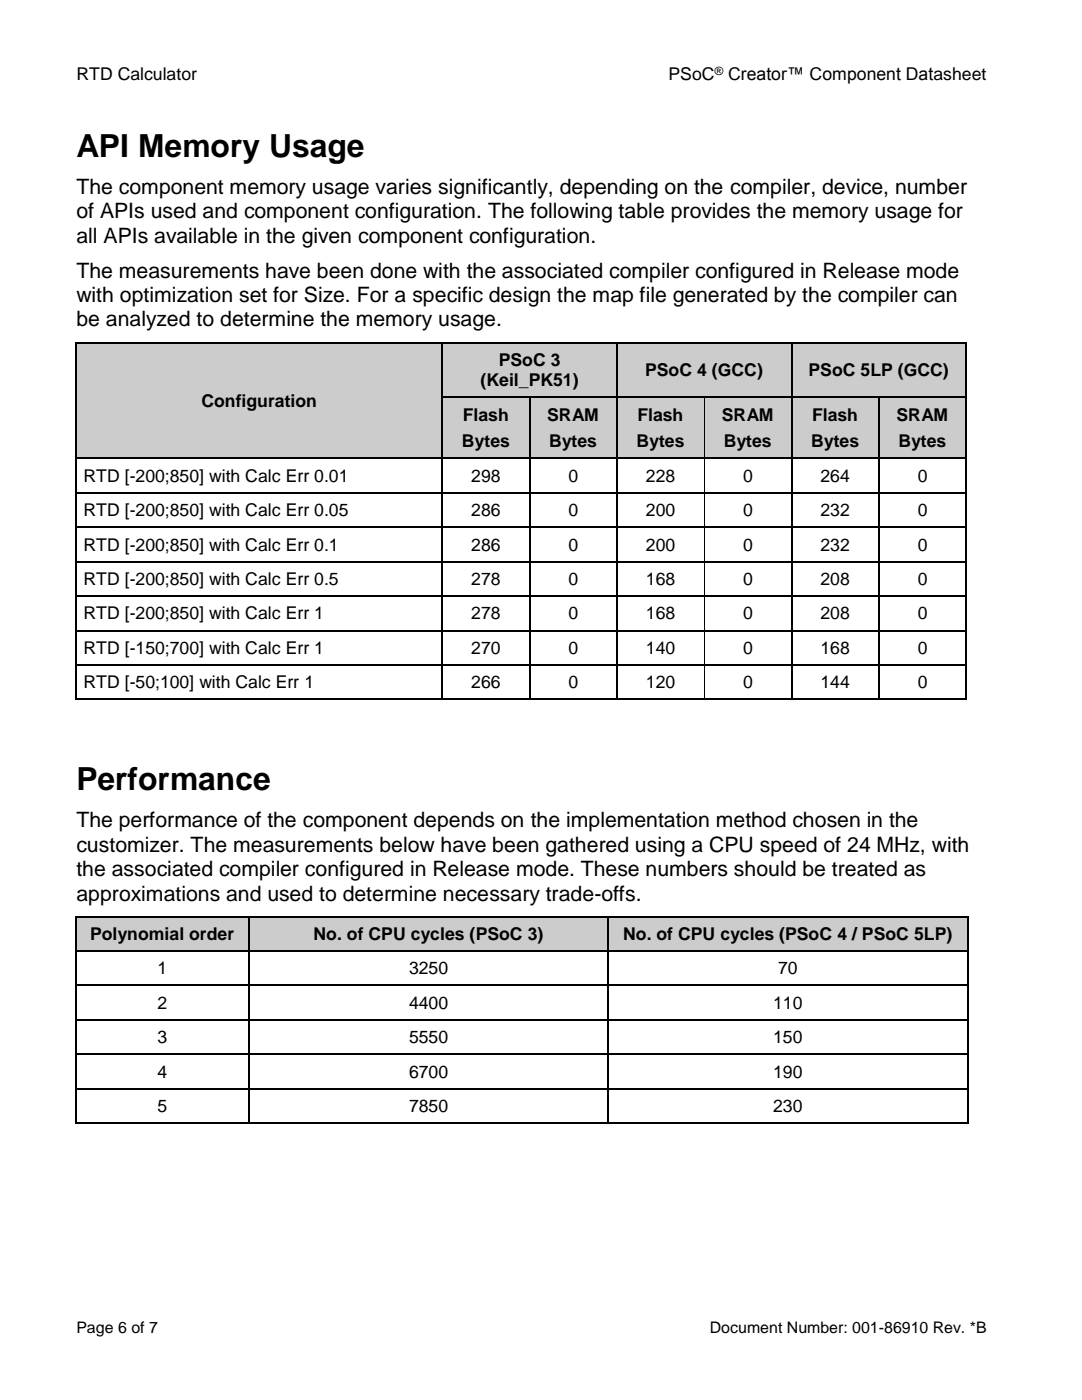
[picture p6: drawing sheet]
<svg xmlns="http://www.w3.org/2000/svg" width="216mm" height="279mm" viewBox="0 0 216 279" stroke-linecap="round" stroke-linejoin="round" font-family="sans-serif">
<defs><g id="words">
<g font-size="6.3">
<text x="15.2" y="31.2">API Memory Usage</text>
<text x="15.2" y="157.6">Performance</text>
</g>
<g font-size="4.2">
<text x="15.2" y="38.7">The component memory usage varies significantly, depending on the compiler, device, number</text>
<text x="15.2" y="43.6">of APIs used and component configuration. The following table provides the memory usage for</text>
<text x="15.2" y="48.4">all APIs available in the given component configuration.</text>
<text x="15.2" y="55.4">The measurements have been done with the associated compiler configured in Release mode</text>
<text x="15.2" y="60.3">with optimization set for Size. For a specific design the map file generated by the compiler can</text>
<text x="15.2" y="65.2">be analyzed to determine the memory usage.</text>
<text x="15.2" y="165.1">The performance of the component depends on the implementation method chosen in the</text>
<text x="15.2" y="170">customizer. The measurements below have been gathered using a CPU speed of 24 MHz, with</text>
<text x="15.2" y="174.9">the associated compiler configured in Release mode. These numbers should be treated as</text>
<text x="15.2" y="179.7">approximations and used to determine necessary trade-offs.</text>
</g>
<g font-size="3.5">
<text x="15.2" y="16">RTD Calculator</text>
<text x="133.4" y="16">PSoC</text>
<text x="145.3" y="16">Creator™ Component Datasheet</text>
<text x="95.9" y="77.1">(Keil_PK51)</text>
<text x="99.5" y="73">PSoC 3</text>
<text x="128.8" y="75.1">PSoC 4 (GCC)</text>
<text x="161.4" y="75.1">PSoC 5LP (GCC)</text>
<text x="40.2" y="81.2">Configuration</text>
<text x="92.3" y="84">Flash</text>
<text x="109.2" y="84">SRAM</text>
<text x="127.2" y="84">Flash</text>
<text x="144" y="84">SRAM</text>
<text x="162" y="84">Flash</text>
<text x="178.9" y="84">SRAM</text>
<text x="92.2" y="89.2">Bytes</text>
<text x="109.6" y="89.2">Bytes</text>
<text x="127" y="89.2">Bytes</text>
<text x="144.4" y="89.2">Bytes</text>
<text x="161.9" y="89.2">Bytes</text>
<text x="179.3" y="89.2">Bytes</text>
<text x="16.6" y="96.2">RTD [-200;850] with Calc Err 0.01</text>
<text x="94" y="96.2">298</text>
<text x="113.4" y="96.2">0</text>
<text x="128.9" y="96.2">228</text>
<text x="148.3" y="96.2">0</text>
<text x="163.7" y="96.2">264</text>
<text x="183.1" y="96.2">0</text>
<text x="16.6" y="103.1">RTD [-200;850] with Calc Err 0.05</text>
<text x="94" y="103.1">286</text>
<text x="113.4" y="103.1">0</text>
<text x="128.9" y="103.1">200</text>
<text x="148.3" y="103.1">0</text>
<text x="163.7" y="103.1">232</text>
<text x="183.1" y="103.1">0</text>
<text x="16.6" y="109.9">RTD [-200;850] with Calc Err 0.1</text>
<text x="94" y="109.9">286</text>
<text x="113.4" y="109.9">0</text>
<text x="128.9" y="109.9">200</text>
<text x="148.3" y="109.9">0</text>
<text x="163.7" y="109.9">232</text>
<text x="183.1" y="109.9">0</text>
<text x="16.6" y="116.8">RTD [-200;850] with Calc Err 0.5</text>
<text x="94" y="116.8">278</text>
<text x="113.4" y="116.8">0</text>
<text x="128.9" y="116.8">168</text>
<text x="148.3" y="116.8">0</text>
<text x="163.7" y="116.8">208</text>
<text x="183.1" y="116.8">0</text>
<text x="16.6" y="123.6">RTD [-200;850] with Calc Err 1</text>
<text x="94" y="123.6">278</text>
<text x="113.4" y="123.6">0</text>
<text x="128.9" y="123.6">168</text>
<text x="148.3" y="123.6">0</text>
<text x="163.7" y="123.6">208</text>
<text x="183.1" y="123.6">0</text>
<text x="16.6" y="130.5">RTD [-150;700] with Calc Err 1</text>
<text x="94" y="130.5">270</text>
<text x="113.4" y="130.5">0</text>
<text x="128.9" y="130.5">140</text>
<text x="148.3" y="130.5">0</text>
<text x="163.7" y="130.5">168</text>
<text x="183.1" y="130.5">0</text>
<text x="16.6" y="137.3">RTD [-50;100] with Calc Err 1</text>
<text x="94" y="137.3">266</text>
<text x="113.4" y="137.3">0</text>
<text x="128.9" y="137.3">120</text>
<text x="148.3" y="137.3">0</text>
<text x="163.7" y="137.3">144</text>
<text x="183.1" y="137.3">0</text>
<text x="18" y="187.6">Polynomial order</text>
<text x="62.6" y="187.6">No. of CPU cycles (PSoC 3)</text>
<text x="124.4" y="187.6">No. of CPU cycles (PSoC 4 / PSoC 5LP)</text>
<text x="31.4" y="194.5">1</text>
<text x="81.6" y="194.5">3250</text>
<text x="155.3" y="194.5">70</text>
<text x="31.4" y="201.3">2</text>
<text x="81.6" y="201.3">4400</text>
<text x="154.3" y="201.3">110</text>
<text x="31.4" y="208.2">3</text>
<text x="81.6" y="208.2">5550</text>
<text x="154.3" y="208.2">150</text>
<text x="31.4" y="215">4</text>
<text x="81.6" y="215">6700</text>
<text x="154.3" y="215">190</text>
<text x="31.4" y="221.9">5</text>
<text x="81.6" y="221.9">7850</text>
<text x="154.3" y="221.9">230</text>
</g>
<g font-size="3.2">
<text x="15.2" y="266.1">Page 6 of 7</text>
<text x="141.6" y="266.1">Document Number: 001-86910 Rev. *B</text>
</g>
<text font-size="2.3" x="142.6" y="14.9">®</text>
</g></defs>
<g fill="#ccc">
<path d="M15.4 68.5h72.8v22.9h-72.8z" fill-rule="evenodd"/>
<path d="M15.4 76.7h72.8v6.5h-72.8z" fill-rule="evenodd"/>
<path d="M88.4 68.5h34.6v10.7h-34.6z" fill-rule="evenodd"/>
<path d="M88.4 68.5h34.6v5.4h-34.6z" fill-rule="evenodd"/>
<path d="M88.4 73.9h34.6v5.3h-34.6z" fill-rule="evenodd"/>
<path d="M123.3 68.5h34.5v10.7h-34.5z" fill-rule="evenodd"/>
<path d="M125 70.6h31.1v6.5h-31.1z" fill-rule="evenodd"/>
<path d="M158.1 68.5h34.6v10.7h-34.6z" fill-rule="evenodd"/>
<path d="M159.9 70.6h31v6.5h-31z" fill-rule="evenodd"/>
</g>
<g fill="#000">
<path d="M15.1 68.2h.3v.3h-.3z" fill-rule="evenodd"/>
<path d="M15.1 68.2h.3v.3h-.3z" fill-rule="evenodd"/>
<path d="M88.2 68.2h.2v.3h-.2z" fill-rule="evenodd"/>
<path d="M123 68.2h.3v.3h-.3z" fill-rule="evenodd"/>
<path d="M157.8 68.2h.3v.3h-.3z" fill-rule="evenodd"/>
<path d="M192.7 68.2h.2v.3h-.2z" fill-rule="evenodd"/>
<path d="M192.7 68.2h.2v.3h-.2z" fill-rule="evenodd"/>
</g>
<path d="M15.2 68.5v10.7M15.4 68.4h72.8M88.3 68.5v10.7M88.4 68.4h34.6M123.1 68.5v10.7M123.3 68.4h34.5M158 68.5v10.7M158.1 68.4h34.6M192.8 68.5v10.7" fill="none" stroke="#000" stroke-width=".25"/>
<g fill="#ccc">
<path d="M88.4 79.5h17.2v11.9h-17.2z" fill-rule="evenodd"/>
<path d="M88.4 79.5h17.2v6.5h-17.2z" fill-rule="evenodd"/>
<path d="M88.4 86h17.2v5.4h-17.2z" fill-rule="evenodd"/>
<path d="M105.8 79.5h17.2v11.9h-17.2z" fill-rule="evenodd"/>
<path d="M107.6 79.5h13.6v6.5h-13.6z" fill-rule="evenodd"/>
<path d="M107.6 86h13.6v5.4h-13.6z" fill-rule="evenodd"/>
<path d="M123.3 79.5h17.1v11.9h-17.1z" fill-rule="evenodd"/>
<path d="M125 79.5h13.6v6.5h-13.6z" fill-rule="evenodd"/>
<path d="M125 86h13.6v5.4h-13.6z" fill-rule="evenodd"/>
<path d="M140.6 79.5h17.2v11.9h-17.2z" fill-rule="evenodd"/>
<path d="M142.4 79.5h13.7v6.5h-13.7z" fill-rule="evenodd"/>
<path d="M142.4 86h13.7v5.4h-13.7z" fill-rule="evenodd"/>
<path d="M158.1 79.5h17.2v11.9h-17.2z" fill-rule="evenodd"/>
<path d="M159.9 79.5h13.6v6.5h-13.6z" fill-rule="evenodd"/>
<path d="M159.9 86h13.6v5.4h-13.6z" fill-rule="evenodd"/>
<path d="M175.5 79.5h17.2v11.9h-17.2z" fill-rule="evenodd"/>
<path d="M177.3 79.5h13.6v6.5h-13.6z" fill-rule="evenodd"/>
<path d="M177.3 86h13.6v5.4h-13.6z" fill-rule="evenodd"/>
</g>
<g fill="#000">
<path d="M15.1 79.2h.3v.2h-.3z" fill-rule="evenodd"/>
<path d="M88.2 79.2h.2v.2h-.2z" fill-rule="evenodd"/>
<path d="M105.6 79.2h.2v.2h-.2z" fill-rule="evenodd"/>
<path d="M123 79.2h.3v.2h-.3z" fill-rule="evenodd"/>
<path d="M140.4 79.2h.3v.2h-.3z" fill-rule="evenodd"/>
<path d="M157.8 79.2h.3v.2h-.3z" fill-rule="evenodd"/>
<path d="M175.3 79.2h.2v.2h-.2z" fill-rule="evenodd"/>
<path d="M192.7 79.2h.2v.2h-.2z" fill-rule="evenodd"/>
<path d="M15.1 91.4h.3v.2h-.3z" fill-rule="evenodd"/>
<path d="M15.1 98.2h.3v.3h-.3z" fill-rule="evenodd"/>
<path d="M88.2 91.4h.2v.2h-.2z" fill-rule="evenodd"/>
<path d="M88.2 98.2h.2v.3h-.2z" fill-rule="evenodd"/>
<path d="M105.6 91.4h.2v.2h-.2z" fill-rule="evenodd"/>
<path d="M105.6 98.2h.2v.3h-.2z" fill-rule="evenodd"/>
<path d="M123 91.4h.3v.2h-.3z" fill-rule="evenodd"/>
<path d="M123 98.2h.3v.3h-.3z" fill-rule="evenodd"/>
<path d="M140.4 91.4h.3v.2h-.3z" fill-rule="evenodd"/>
<path d="M140.4 98.2h.3v.3h-.3z" fill-rule="evenodd"/>
<path d="M157.8 91.4h.3v.2h-.3z" fill-rule="evenodd"/>
<path d="M157.8 98.2h.3v.3h-.3z" fill-rule="evenodd"/>
<path d="M175.3 91.4h.2v.2h-.2z" fill-rule="evenodd"/>
<path d="M175.3 98.2h.2v.3h-.2z" fill-rule="evenodd"/>
<path d="M192.7 91.4h.2v.2h-.2z" fill-rule="evenodd"/>
<path d="M192.7 98.2h.2v.3h-.2z" fill-rule="evenodd"/>
<path d="M15.1 105.1h.3v.2h-.3z" fill-rule="evenodd"/>
<path d="M15.1 111.9h.3v.3h-.3z" fill-rule="evenodd"/>
<path d="M15.1 118.8h.3v.3h-.3z" fill-rule="evenodd"/>
<path d="M88.2 105.1h.2v.2h-.2z" fill-rule="evenodd"/>
<path d="M88.2 111.9h.2v.3h-.2z" fill-rule="evenodd"/>
<path d="M88.2 118.8h.2v.3h-.2z" fill-rule="evenodd"/>
<path d="M105.6 105.1h.2v.2h-.2z" fill-rule="evenodd"/>
<path d="M105.6 111.9h.2v.3h-.2z" fill-rule="evenodd"/>
<path d="M105.6 118.8h.2v.3h-.2z" fill-rule="evenodd"/>
<path d="M123 105.1h.3v.2h-.3z" fill-rule="evenodd"/>
<path d="M123 111.9h.3v.3h-.3z" fill-rule="evenodd"/>
<path d="M123 118.8h.3v.3h-.3z" fill-rule="evenodd"/>
<path d="M140.4 105.1h.3v.2h-.3z" fill-rule="evenodd"/>
<path d="M140.4 111.9h.3v.3h-.3z" fill-rule="evenodd"/>
<path d="M140.4 118.8h.3v.3h-.3z" fill-rule="evenodd"/>
<path d="M157.8 105.1h.3v.2h-.3z" fill-rule="evenodd"/>
<path d="M157.8 111.9h.3v.3h-.3z" fill-rule="evenodd"/>
<path d="M157.8 118.8h.3v.3h-.3z" fill-rule="evenodd"/>
<path d="M175.3 105.1h.2v.2h-.2z" fill-rule="evenodd"/>
<path d="M175.3 111.9h.2v.3h-.2z" fill-rule="evenodd"/>
<path d="M175.3 118.8h.2v.3h-.2z" fill-rule="evenodd"/>
<path d="M192.7 105.1h.2v.2h-.2z" fill-rule="evenodd"/>
<path d="M192.7 111.9h.2v.3h-.2z" fill-rule="evenodd"/>
<path d="M192.7 118.8h.2v.3h-.2z" fill-rule="evenodd"/>
<path d="M15.1 125.7h.3v.3h-.3z" fill-rule="evenodd"/>
<path d="M15.1 132.6h.3v.2h-.3z" fill-rule="evenodd"/>
<path d="M15.1 139.4h.3v.3h-.3z" fill-rule="evenodd"/>
<path d="M15.1 139.4h.3v.3h-.3z" fill-rule="evenodd"/>
<path d="M88.2 125.7h.2v.3h-.2z" fill-rule="evenodd"/>
<path d="M88.2 132.6h.2v.2h-.2z" fill-rule="evenodd"/>
<path d="M88.2 139.4h.2v.3h-.2z" fill-rule="evenodd"/>
<path d="M105.6 125.7h.2v.3h-.2z" fill-rule="evenodd"/>
<path d="M105.6 132.6h.2v.2h-.2z" fill-rule="evenodd"/>
<path d="M105.6 139.4h.2v.3h-.2z" fill-rule="evenodd"/>
<path d="M123 125.7h.3v.3h-.3z" fill-rule="evenodd"/>
<path d="M123 132.6h.3v.2h-.3z" fill-rule="evenodd"/>
<path d="M123 139.4h.3v.3h-.3z" fill-rule="evenodd"/>
<path d="M140.4 125.7h.3v.3h-.3z" fill-rule="evenodd"/>
<path d="M140.4 132.6h.3v.2h-.3z" fill-rule="evenodd"/>
<path d="M140.4 139.4h.3v.3h-.3z" fill-rule="evenodd"/>
<path d="M157.8 125.7h.3v.3h-.3z" fill-rule="evenodd"/>
<path d="M157.8 132.6h.3v.2h-.3z" fill-rule="evenodd"/>
<path d="M157.8 139.4h.3v.3h-.3z" fill-rule="evenodd"/>
<path d="M175.3 125.7h.2v.3h-.2z" fill-rule="evenodd"/>
<path d="M175.3 132.6h.2v.2h-.2z" fill-rule="evenodd"/>
<path d="M175.3 139.4h.2v.3h-.2z" fill-rule="evenodd"/>
<path d="M192.7 125.7h.2v.3h-.2z" fill-rule="evenodd"/>
<path d="M192.7 132.6h.2v.2h-.2z" fill-rule="evenodd"/>
<path d="M192.7 139.4h.2v.3h-.2z" fill-rule="evenodd"/>
<path d="M192.7 139.4h.2v.3h-.2z" fill-rule="evenodd"/>
</g>
<g fill="none" stroke="#000" stroke-width=".25">
<path d="M15.2 79.4v12M88.3 79.4v12M88.4 79.3h17.2M105.7 79.4v12M105.8 79.3h17.2M123.1 79.4v12M123.3 79.3h17.1M140.7 79.3h17.1M158 79.4v12M158.1 79.3h17.2M175.4 79.4v12M175.5 79.3h17.2"/>
<path d="M192.8 79.4v12M15.2 91.6v6.6M15.2 98.5v6.6M15.4 98.4h72.8M88.3 91.6v6.6M88.3 98.5v6.6M88.4 98.4h17.2M105.7 91.6v6.6M105.7 98.5v6.6M105.8 98.4h17.2M123.1 91.6v6.6M123.1 98.5v6.6"/>
<path d="M123.3 98.4h17.1M140.7 98.4h17.1M158 91.6v6.6M158 98.5v6.6M158.1 98.4h17.2M175.4 91.6v6.6M175.4 98.5v6.6M175.5 98.4h17.2M192.8 91.6v6.6M192.8 98.5v6.6M15.2 105.3v6.6M15.2 112.2v6.6"/>
<path d="M15.2 119.1v6.6M15.4 105.2h72.8M15.4 112.1h72.8M15.4 119h72.8M88.3 105.3v6.6M88.3 112.2v6.6M88.3 119.1v6.6M88.4 105.2h17.2M88.4 112.1h17.2M88.4 119h17.2M105.7 105.3v6.6M105.7 112.2v6.6"/>
<path d="M105.7 119.1v6.6M105.8 105.2h17.2M105.8 112.1h17.2M105.8 119h17.2M123.1 105.3v6.6M123.1 112.2v6.6M123.1 119.1v6.6M123.3 105.2h17.1M123.3 112.1h17.1M123.3 119h17.1M140.7 105.2h17.1M140.7 112.1h17.1"/>
<path d="M140.7 119h17.1M158 105.3v6.6M158 112.2v6.6M158 119.1v6.6M158.1 105.2h17.2M158.1 112.1h17.2M158.1 119h17.2M175.4 105.3v6.6M175.4 112.2v6.6M175.4 119.1v6.6M175.5 105.2h17.2M175.5 112.1h17.2"/>
<path d="M175.5 119h17.2M192.8 105.3v6.6M192.8 112.2v6.6M192.8 119.1v6.6M15.2 126v6.6M15.2 132.8v6.6M15.4 125.8h72.8M15.4 132.7h72.8M15.4 139.5h72.8M88.3 126v6.6M88.3 132.8v6.6M88.4 125.8h17.2"/>
<path d="M88.4 132.7h17.2M88.4 139.5h17.2M105.7 126v6.6M105.7 132.8v6.6M105.8 125.8h17.2M105.8 132.7h17.2M105.8 139.5h17.2M123.1 126v6.6M123.1 132.8v6.6M123.3 125.8h17.1M123.3 132.7h17.1M123.3 139.5h17.1"/>
<path d="M140.7 125.8h17.1M140.7 132.7h17.1M140.7 139.5h17.1M158 126v6.6M158 132.8v6.6M158.1 125.8h17.2M158.1 132.7h17.2M158.1 139.5h17.2M175.4 126v6.6M175.4 132.8v6.6M175.5 125.8h17.2M175.5 132.7h17.2"/>
<path d="M175.5 139.5h17.2M192.8 126v6.6M192.8 132.8v6.6"/>
</g>
<path d="M140.5 79.4v12M140.5 91.6v6.6M140.5 98.5v6.6M140.5 105.3v6.6M140.5 112.2v6.6M140.5 119.1v6.6M140.5 126v6.6M140.5 132.8v6.6" fill="none" stroke="#000" stroke-width=".2"/>
<path d="M15.4 91.5h72.8M88.4 91.5h17.2M105.8 91.5h17.2M123.3 91.5h17.1M140.7 91.5h17.1M158.1 91.5h17.2M175.5 91.5h17.2" fill="none" stroke="#000" stroke-width=".26"/>
<g fill="#ccc">
<path d="M15.2 183.1h34.3v6.6h-34.3z" fill-rule="evenodd"/>
<path d="M15.2 183.1h34.3v6.6h-34.3z" fill-rule="evenodd"/>
<path d="M49.8 183.1h71.4v6.6h-71.4z" fill-rule="evenodd"/>
<path d="M49.8 183.1h71.4v6.6h-71.4z" fill-rule="evenodd"/>
<path d="M121.5 183.1h71.4v6.6h-71.4z" fill-rule="evenodd"/>
<path d="M121.5 183.1h71.4v6.6h-71.4z" fill-rule="evenodd"/>
</g>
<g fill="#000">
<path d="M15 182.8h.2v.3h-.2z" fill-rule="evenodd"/>
<path d="M15 182.8h.2v.3h-.2z" fill-rule="evenodd"/>
<path d="M15 189.7h.2v.2h-.2z" fill-rule="evenodd"/>
<path d="M15 196.5h.2v.3h-.2z" fill-rule="evenodd"/>
<path d="M49.6 182.8h.2v.3h-.2z" fill-rule="evenodd"/>
<path d="M49.6 189.7h.2v.2h-.2z" fill-rule="evenodd"/>
<path d="M49.6 196.5h.2v.3h-.2z" fill-rule="evenodd"/>
<path d="M121.3 182.8h.2v.3h-.2z" fill-rule="evenodd"/>
<path d="M121.3 189.7h.2v.2h-.2z" fill-rule="evenodd"/>
<path d="M121.3 196.5h.2v.3h-.2z" fill-rule="evenodd"/>
<path d="M192.9 182.8h.3v.3h-.3z" fill-rule="evenodd"/>
<path d="M192.9 182.8h.3v.3h-.3z" fill-rule="evenodd"/>
<path d="M192.9 189.7h.3v.2h-.3z" fill-rule="evenodd"/>
<path d="M192.9 196.5h.3v.3h-.3z" fill-rule="evenodd"/>
<path d="M15 203.4h.2v.2h-.2z" fill-rule="evenodd"/>
<path d="M15 210.3h.2v.2h-.2z" fill-rule="evenodd"/>
<path d="M15 217.1h.2v.3h-.2z" fill-rule="evenodd"/>
<path d="M49.6 203.4h.2v.2h-.2z" fill-rule="evenodd"/>
<path d="M49.6 210.3h.2v.2h-.2z" fill-rule="evenodd"/>
<path d="M49.6 217.1h.2v.3h-.2z" fill-rule="evenodd"/>
<path d="M121.3 203.4h.2v.2h-.2z" fill-rule="evenodd"/>
<path d="M121.3 210.3h.2v.2h-.2z" fill-rule="evenodd"/>
<path d="M121.3 217.1h.2v.3h-.2z" fill-rule="evenodd"/>
<path d="M192.9 203.4h.3v.2h-.3z" fill-rule="evenodd"/>
<path d="M192.9 210.3h.3v.2h-.3z" fill-rule="evenodd"/>
<path d="M192.9 217.1h.3v.3h-.3z" fill-rule="evenodd"/>
<path d="M15 224h.2v.2h-.2z" fill-rule="evenodd"/>
<path d="M15 224h.2v.2h-.2z" fill-rule="evenodd"/>
<path d="M49.6 224h.2v.2h-.2z" fill-rule="evenodd"/>
<path d="M121.3 224h.2v.2h-.2z" fill-rule="evenodd"/>
<path d="M192.9 224h.3v.2h-.3z" fill-rule="evenodd"/>
<path d="M192.9 224h.3v.2h-.3z" fill-rule="evenodd"/>
</g>
<g fill="none" stroke="#000" stroke-width=".25">
<path d="M15.1 183.1v6.6M15.1 189.9v6.6M15.1 196.8v6.6M15.2 182.9h34.4M15.2 189.8h34.4M15.2 196.7h34.4M49.7 183.1v6.6M49.7 189.9v6.6M49.7 196.8v6.6M49.8 182.9h71.5M49.8 189.8h71.5M49.8 196.7h71.5"/>
<path d="M121.4 183.1v6.6M121.4 189.9v6.6M121.4 196.8v6.6M121.5 182.9h71.4M121.5 189.8h71.4M121.5 196.7h71.4M193.1 183.1v6.6M193.1 189.9v6.6M193.1 196.8v6.6M15.1 203.6v6.7M15.1 210.5v6.6M15.1 217.4v6.6"/>
<path d="M15.2 203.5h34.4M15.2 210.4h34.4M15.2 217.2h34.4M49.7 203.6v6.7M49.7 210.5v6.6M49.7 217.4v6.6M49.8 203.5h71.5M49.8 210.4h71.5M49.8 217.2h71.5M121.4 203.6v6.7M121.4 210.5v6.6M121.4 217.4v6.6"/>
<path d="M121.5 203.5h71.4M121.5 210.4h71.4M121.5 217.2h71.4M193.1 203.6v6.7M193.1 210.5v6.6M193.1 217.4v6.6M15.2 224.1h34.4M49.8 224.1h71.5M121.5 224.1h71.4"/>
</g>
<use href="#words"/>
</svg>
